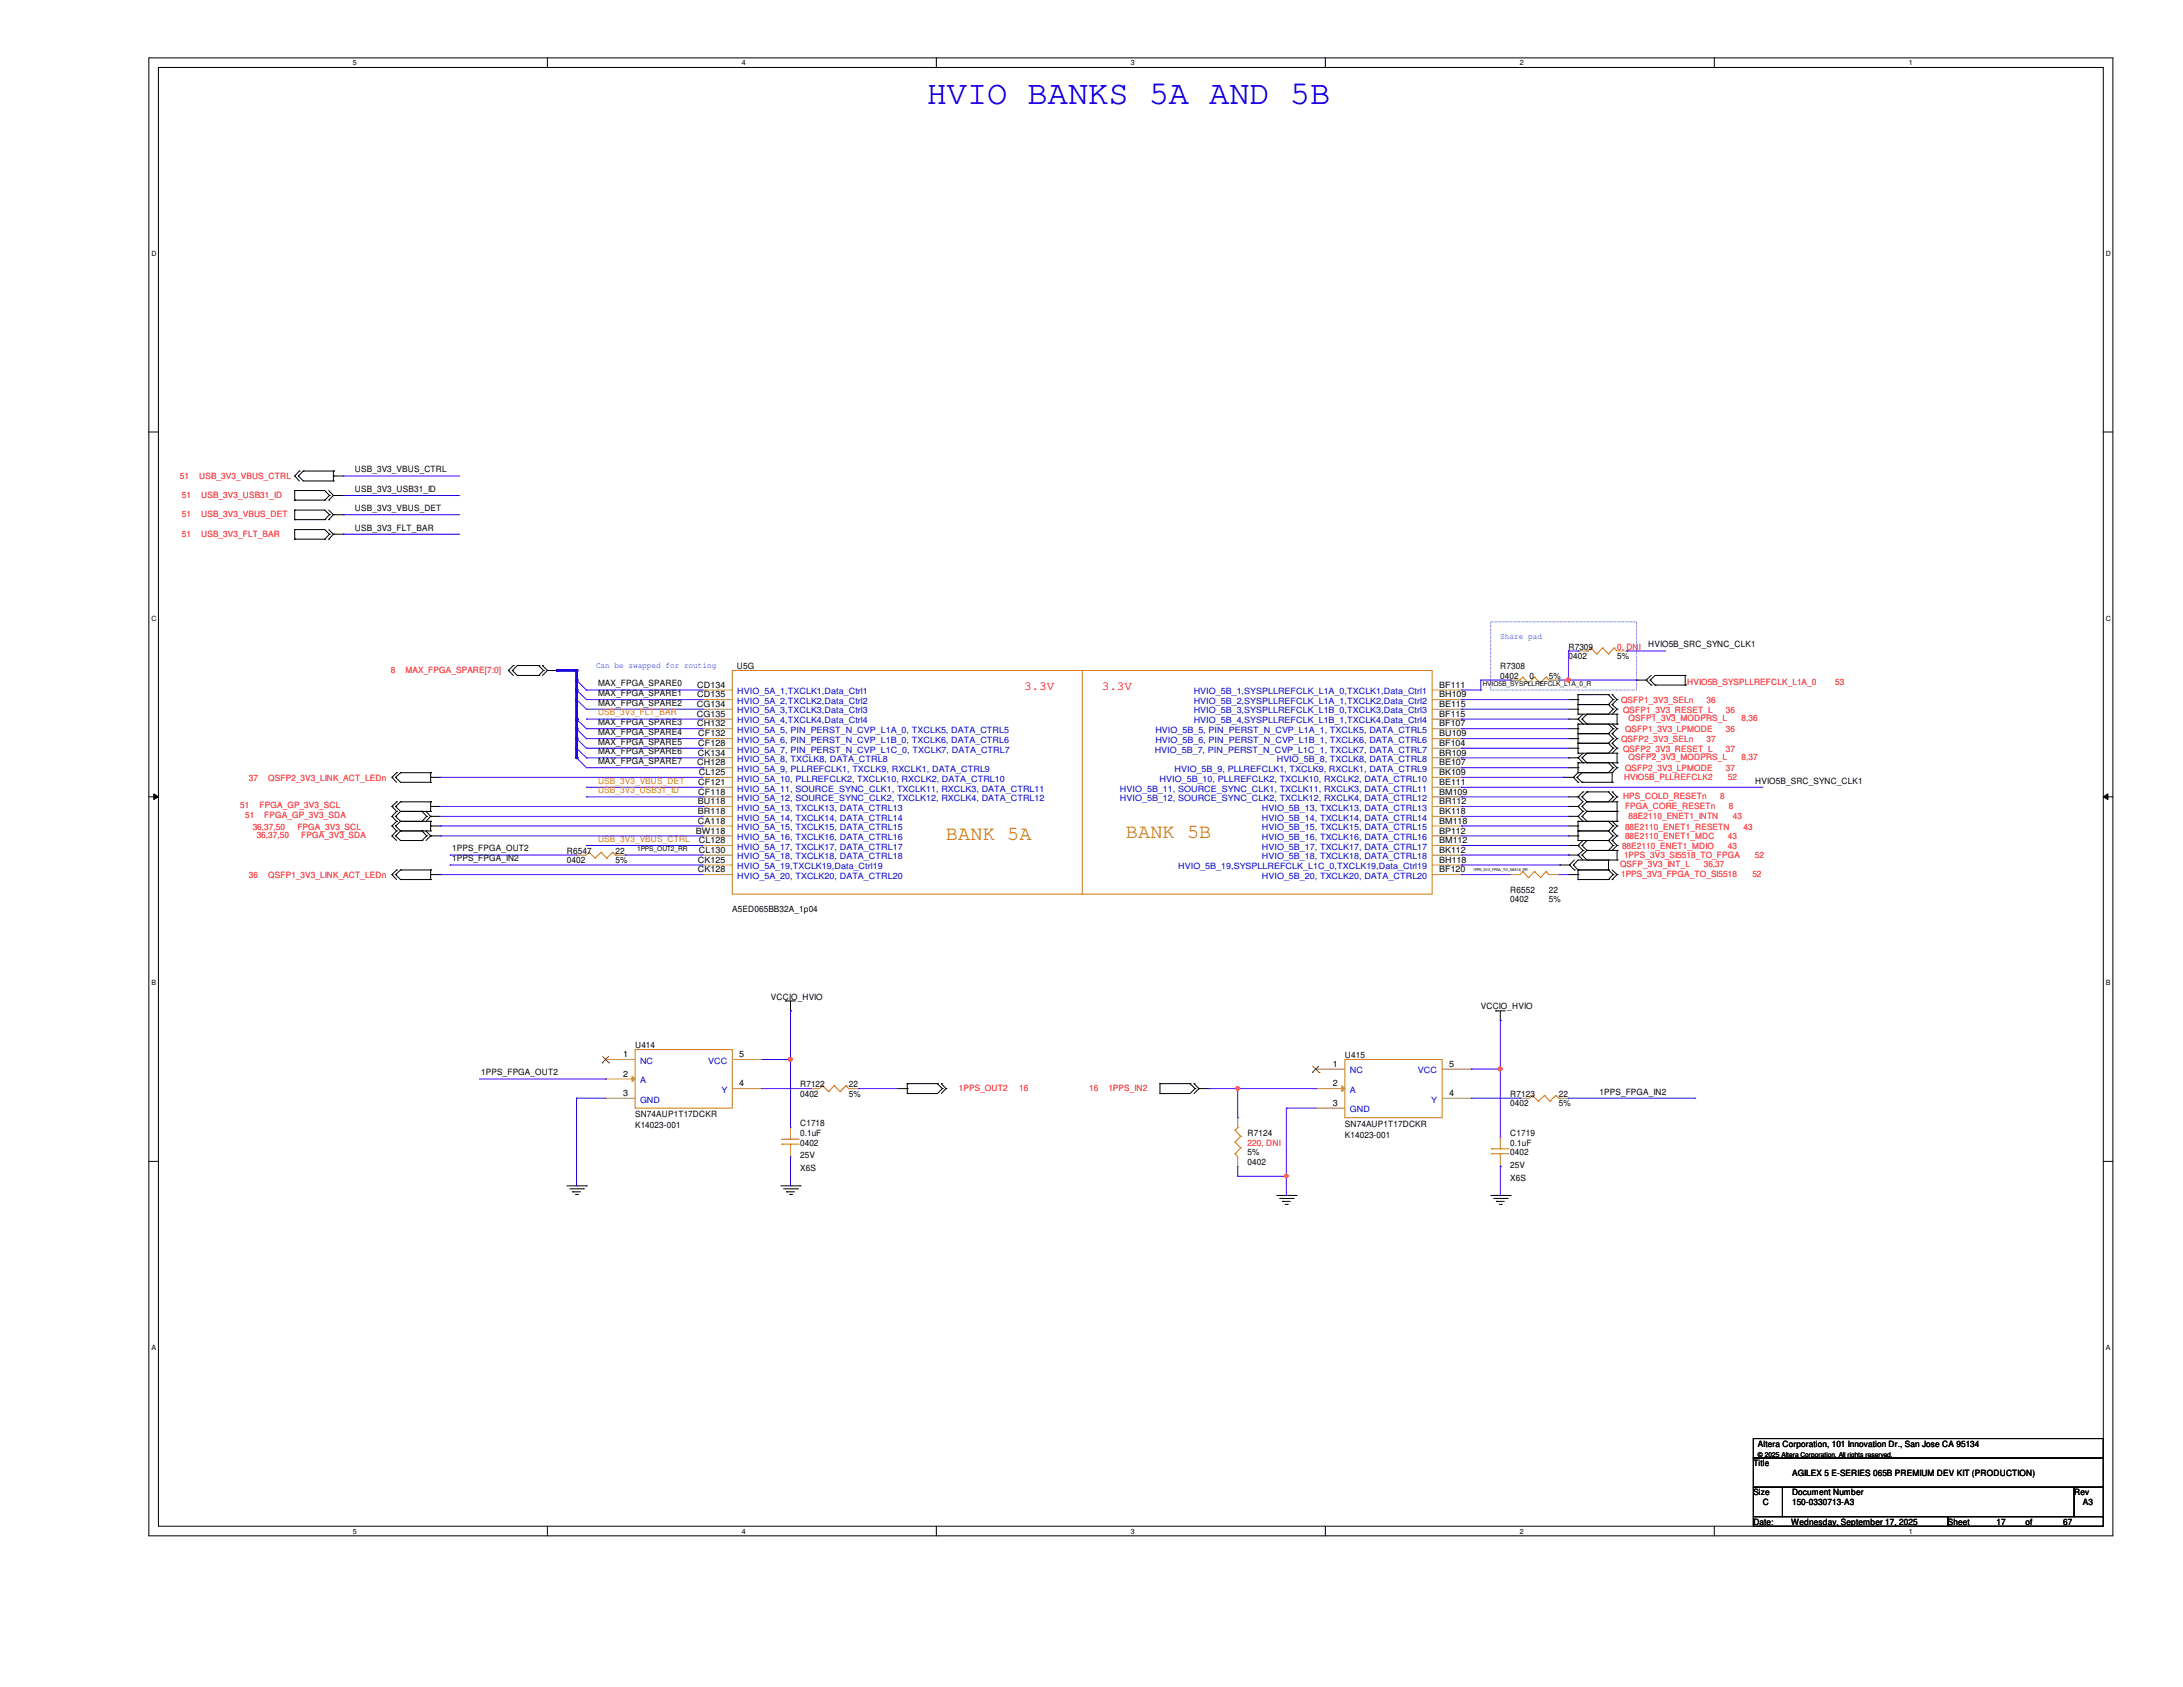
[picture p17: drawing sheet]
<svg xmlns="http://www.w3.org/2000/svg" width="279mm" height="216mm" viewBox="0 0 279 216" stroke-linecap="round" stroke-linejoin="round" font-family="sans-serif">
<defs><g id="words">
<text font-size="4.3" fill="#00f" x="118.6" y="13.3">HVIO BANKS 5A AND 5B</text>
<g font-size="2.6" fill="#cc7f05">
<text x="121.1" y="107.5">BANK 5A</text>
<text x="144.1" y="107.3">BANK 5B</text>
</g>
<g font-size="1.6" fill="#f00">
<text x="131.1" y="88.3">3.3V</text>
<text x="141" y="88.3">3.3V</text>
</g>
<g font-size="1.1" fill="#f00">
<text x="23" y="61.3">51</text>
<text x="23.3" y="63.7">51</text>
<text x="25.5" y="61.3">USB_3V3_VBUS_CTRL</text>
<text x="25.7" y="63.7">USB_3V3_USB31_ID</text>
<text x="23.3" y="66.2">51</text>
<text x="23.3" y="68.7">51</text>
<text x="25.7" y="68.7">USB_3V3_FLT_BAR</text>
<text x="25.7" y="66.2">USB_3V3_VBUS_DET</text>
<text x="207" y="83.1">0, DNI</text>
<text x="50" y="86.1">8</text>
<text x="51.9" y="86.1">MAX_FPGA_SPARE[7:0]</text>
<text x="207.5" y="90">QSFP1_3V3_SELn</text>
<text x="215.9" y="87.7">HVIO5B_SYSPLLREFCLK_L1A_0</text>
<text x="218.4" y="90">36</text>
<text x="234.9" y="87.7">53</text>
<text x="207.5" y="95">QSFP2_3V3_SELn</text>
<text x="207.7" y="91.2">QSFP1_3V3_RESET_L</text>
<text x="208" y="93.7">QSFP1_3V3_LPMODE</text>
<text x="208.4" y="92.3">QSFP1_3V3_MODPRS_L</text>
<text x="218.4" y="95">37</text>
<text x="220.9" y="93.7">36</text>
<text x="220.9" y="91.2">36</text>
<text x="222.9" y="92.3">8,36</text>
<text x="31.8" y="99.9">37</text>
<text x="34.3" y="99.9">QSFP2_3V3_LINK_ACT_LEDn</text>
<text x="207.7" y="96.2">QSFP2_3V3_RESET_L</text>
<text x="207.9" y="99.8">HVIO5B_PLLREFCLK2</text>
<text x="208" y="98.7">QSFP2_3V3_LPMODE</text>
<text x="208.4" y="97.3">QSFP2_3V3_MODPRS_L</text>
<text x="220.9" y="98.7">37</text>
<text x="220.9" y="96.2">37</text>
<text x="221.1" y="99.8">52</text>
<text x="222.9" y="97.3">8,37</text>
<text x="30.7" y="103.4">51</text>
<text x="31.4" y="104.6">51</text>
<text x="32.3" y="106.2">36,37,50</text>
<text x="32.9" y="107.3">36,37,50</text>
<text x="33.2" y="103.4">FPGA_GP_3V3_SCL</text>
<text x="33.8" y="104.6">FPGA_GP_3V3_SDA</text>
<text x="38.1" y="106.2">FPGA_3V3_SCL</text>
<text x="38.6" y="107.3">FPGA_3V3_SDA</text>
<text x="207.7" y="102.3">HPS_COLD_RESETn</text>
<text x="208" y="103.5">FPGA_CORE_RESETn</text>
<text x="208" y="106.2">88E2110_ENET1_RESETN</text>
<text x="208" y="107.4">88E2110_ENET1_MDC</text>
<text x="208.4" y="104.8">88E2110_ENET1_INTN</text>
<text x="220.2" y="102.3">8</text>
<text x="221.1" y="107.4">43</text>
<text x="221.3" y="103.5">8</text>
<text x="221.8" y="104.8">43</text>
<text x="223.1" y="106.2">43</text>
<text x="31.8" y="112.4">36</text>
<text x="34.3" y="112.4">QSFP1_3V3_LINK_ACT_LEDn</text>
<text x="207.3" y="111">QSFP_3V3_INT_L</text>
<text x="207.5" y="112.3">1PPS_3V3_FPGA_TO_SI5518</text>
<text x="207.6" y="108.6">88E2110_ENET1_MDIO</text>
<text x="207.9" y="109.8">1PPS_3V3_SI5518_TO_FPGA</text>
<text x="218.1" y="111">36,37</text>
<text x="221.1" y="108.6">43</text>
<text x="224.3" y="112.3">52</text>
<text x="224.6" y="109.8">52</text>
<text x="122.7" y="139.6">1PPS_OUT2</text>
<text x="130.4" y="139.6">16</text>
<text x="139.4" y="139.6">16</text>
<text x="141.9" y="139.6">1PPS_IN2</text>
<text x="159.7" y="146.6">220, DNI</text>
</g>
<g font-size="1.1">
<text x="45.4" y="65.4">USB_3V3_VBUS_DET</text>
<text x="45.4" y="62.9">USB_3V3_USB31_ID</text>
<text x="45.4" y="60.5">USB_3V3_VBUS_CTRL</text>
<text x="45.4" y="67.9">USB_3V3_FLT_BAR</text>
<text x="200.7" y="83.1">R7309</text>
<text x="210.9" y="82.8">HVIO5B_SRC_SYNC_CLK1</text>
<text x="76.5" y="87.8">MAX_FPGA_SPARE0</text>
<text x="76.5" y="89.1">MAX_FPGA_SPARE1</text>
<text x="89.2" y="88">CD134</text>
<text x="89.2" y="89.2">CD135</text>
<text x="94.3" y="85.6">U5G</text>
<text x="184.2" y="88">BF111</text>
<text x="184.2" y="89.2">BH109</text>
<text x="192" y="85.6">R7308</text>
<text x="192" y="86.9">0402</text>
<text x="195.7" y="86.9">0</text>
<text x="198.2" y="86.9">5%</text>
<text x="200.7" y="84.4">0402</text>
<text x="207" y="84.4">5%</text>
<text x="76.5" y="90.3">MAX_FPGA_SPARE2</text>
<text x="76.5" y="92.8">MAX_FPGA_SPARE3</text>
<text x="76.5" y="94.1">MAX_FPGA_SPARE4</text>
<text x="76.5" y="95.3">MAX_FPGA_SPARE5</text>
<text x="89.2" y="90.5">CG134</text>
<text x="89.2" y="91.7">CG135</text>
<text x="89.2" y="93">CH132</text>
<text x="89.4" y="94.2">CF132</text>
<text x="89.4" y="95.5">CF128</text>
<text x="184.2" y="90.5">BE115</text>
<text x="184.2" y="91.7">BF115</text>
<text x="184.2" y="93">BF107</text>
<text x="184.2" y="94.2">BU109</text>
<text x="184.2" y="95.5">BF104</text>
<text x="76.5" y="96.5">MAX_FPGA_SPARE6</text>
<text x="76.5" y="97.8">MAX_FPGA_SPARE7</text>
<text x="89.2" y="98">CH128</text>
<text x="89.3" y="96.7">CK134</text>
<text x="89.4" y="100.5">CF121</text>
<text x="89.4" y="101.7">CF118</text>
<text x="89.5" y="99.2">CL125</text>
<text x="184.2" y="96.7">BR109</text>
<text x="184.2" y="98">BE107</text>
<text x="184.2" y="99.2">BK109</text>
<text x="184.2" y="100.5">BE111</text>
<text x="184.2" y="101.7">BM109</text>
<text x="224.7" y="100.3">HVIO5B_SRC_SYNC_CLK1</text>
<text x="89.1" y="106.7">BW118</text>
<text x="89.3" y="102.9">BU118</text>
<text x="89.3" y="104.2">BR118</text>
<text x="89.3" y="105.4">CA118</text>
<text x="89.5" y="107.9">CL128</text>
<text x="184.2" y="102.9">BR112</text>
<text x="184.2" y="104.2">BK118</text>
<text x="184.2" y="105.4">BM118</text>
<text x="184.2" y="106.7">BP112</text>
<text x="184.2" y="107.9">BM112</text>
<text x="57.9" y="109">1PPS_FPGA_OUT2</text>
<text x="57.9" y="110.2">1PPS_FPGA_IN2</text>
<text x="72.6" y="109.3">R6547</text>
<text x="72.6" y="110.5">0402</text>
<text x="78.8" y="110.5">5%</text>
<text x="78.8" y="109.3">22</text>
<text x="89.3" y="110.4">CK125</text>
<text x="89.3" y="111.6">CK128</text>
<text x="89.5" y="109.1">CL130</text>
<text x="184.2" y="109.1">BK112</text>
<text x="184.2" y="110.4">BH118</text>
<text x="184.2" y="111.6">BF120</text>
<text x="93.7" y="116.7">A5ED065BB32A_1p04</text>
<text x="193.3" y="115.5">0402</text>
<text x="193.3" y="114.3">R6552</text>
<text x="198.2" y="114.3">22</text>
<text x="198.2" y="115.5">5%</text>
<text x="98.7" y="127.9">VCCIO_HVIO</text>
<text x="189.5" y="129.2">VCCIO_HVIO</text>
<text x="61.6" y="137.6">1PPS_FPGA_OUT2</text>
<text x="79.8" y="135.3">1</text>
<text x="79.8" y="137.8">2</text>
<text x="81.3" y="134.2">U414</text>
<text x="94.6" y="135.3">5</text>
<text x="170.6" y="136.5">1</text>
<text x="172.1" y="135.4">U415</text>
<text x="185.5" y="136.5">5</text>
<text x="79.8" y="140.2">3</text>
<text x="81.3" y="143">SN74AUP1T17DCKR</text>
<text x="94.6" y="139">4</text>
<text x="102.4" y="139.1">R7122</text>
<text x="102.4" y="140.4">0402</text>
<text x="108.6" y="140.4">5%</text>
<text x="108.6" y="139.1">22</text>
<text x="170.6" y="141.5">3</text>
<text x="170.6" y="139">2</text>
<text x="185.5" y="140.2">4</text>
<text x="193.3" y="141.6">0402</text>
<text x="193.3" y="140.4">R7123</text>
<text x="199.5" y="140.4">22</text>
<text x="199.5" y="141.6">5%</text>
<text x="204.7" y="140.1">1PPS_FPGA_IN2</text>
<text x="81.3" y="144.4">K14023-001</text>
<text x="102.4" y="144.1">C1718</text>
<text x="102.4" y="145.4">0.1uF</text>
<text x="102.4" y="146.6">0402</text>
<text x="102.4" y="148.2">25V</text>
<text x="102.4" y="149.8">X6S</text>
<text x="159.7" y="145.4">R7124</text>
<text x="159.7" y="147.8">5%</text>
<text x="159.7" y="149.1">0402</text>
<text x="172.1" y="144.2">SN74AUP1T17DCKR</text>
<text x="172.1" y="145.6">K14023-001</text>
<text x="193.3" y="145.4">C1719</text>
<text x="193.3" y="146.6">0.1uF</text>
<text x="193.3" y="147.8">0402</text>
<text x="193.3" y="149.5">25V</text>
<text x="193.3" y="151.1">X6S</text>
<text x="225" y="185.2">Altera Corporation, 101 Innovation Dr., San Jose CA 95134</text>
<text x="224.4" y="187.7">Title</text>
<text x="224.4" y="191.4">Size</text>
<text x="229.4" y="188.9">AGILEX 5 E-SERIES 065B PREMIUM DEV KIT (PRODUCTION)</text>
<text x="229.4" y="191.4">Document Number</text>
<text x="265.5" y="191.4">Rev</text>
<text x="224.4" y="195.2">Date:</text>
<text x="225.6" y="192.7">C</text>
<text x="229.2" y="195.2">Wednesday, September 17, 2025</text>
<text x="229.4" y="192.7">150-0330713-A3</text>
<text x="249.3" y="195.2">Sheet</text>
<text x="255.5" y="195.2">17</text>
<text x="259.2" y="195.2">of</text>
<text x="264.1" y="195.2">67</text>
<text x="266.6" y="192.7">A3</text>
</g>
<g font-size="1.1" fill="#007fff">
<text x="192" y="81.7">Share pad</text>
<text x="76.3" y="85.5">Can be swapped for routing</text>
</g>
<g font-size="1.1" fill="#00c">
<text x="94.4" y="88.9">HVIO_5A_1,TXCLK1,Data_Ctrl1</text>
<text x="152.8" y="88.9">HVIO_5B_1,SYSPLLREFCLK_L1A_0,TXCLK1,Data_Ctrl1</text>
<text x="94.4" y="90.1">HVIO_5A_2,TXCLK2,Data_Ctrl2</text>
<text x="94.4" y="91.3">HVIO_5A_3,TXCLK3,Data_Ctrl3</text>
<text x="94.4" y="92.6">HVIO_5A_4,TXCLK4,Data_Ctrl4</text>
<text x="94.4" y="93.8">HVIO_5A_5, PIN_PERST_N_CVP_L1A_0, TXCLK5, DATA_CTRL5</text>
<text x="94.4" y="95.1">HVIO_5A_6, PIN_PERST_N_CVP_L1B_0, TXCLK6, DATA_CTRL6</text>
<text x="147.9" y="93.8">HVIO_5B_5, PIN_PERST_N_CVP_L1A_1, TXCLK5, DATA_CTRL5</text>
<text x="147.9" y="95.1">HVIO_5B_6, PIN_PERST_N_CVP_L1B_1, TXCLK6, DATA_CTRL6</text>
<text x="152.8" y="90.1">HVIO_5B_2,SYSPLLREFCLK_L1A_1,TXCLK2,Data_Ctrl2</text>
<text x="152.8" y="91.3">HVIO_5B_3,SYSPLLREFCLK_L1B_0,TXCLK3,Data_Ctrl3</text>
<text x="152.8" y="92.6">HVIO_5B_4,SYSPLLREFCLK_L1B_1,TXCLK4,Data_Ctrl4</text>
<text x="94.4" y="96.3">HVIO_5A_7, PIN_PERST_N_CVP_L1C_0, TXCLK7, DATA_CTRL7</text>
<text x="94.4" y="97.5">HVIO_5A_8, TXCLK8, DATA_CTRL8</text>
<text x="94.4" y="98.8">HVIO_5A_9, PLLREFCLK1, TXCLK9, RXCLK1, DATA_CTRL9</text>
<text x="94.4" y="100">HVIO_5A_10, PLLREFCLK2, TXCLK10, RXCLK2, DATA_CTRL10</text>
<text x="94.4" y="101.3">HVIO_5A_11, SOURCE_SYNC_CLK1, TXCLK11, RXCLK3, DATA_CTRL11</text>
<text x="143.3" y="101.3">HVIO_5B_11, SOURCE_SYNC_CLK1, TXCLK11, RXCLK3, DATA_CTRL11</text>
<text x="147.8" y="96.3">HVIO_5B_7, PIN_PERST_N_CVP_L1C_1, TXCLK7, DATA_CTRL7</text>
<text x="148.4" y="100">HVIO_5B_10, PLLREFCLK2, TXCLK10, RXCLK2, DATA_CTRL10</text>
<text x="150.3" y="98.8">HVIO_5B_9, PLLREFCLK1, TXCLK9, RXCLK1, DATA_CTRL9</text>
<text x="163.4" y="97.5">HVIO_5B_8, TXCLK8, DATA_CTRL8</text>
<text x="94.4" y="102.5">HVIO_5A_12, SOURCE_SYNC_CLK2, TXCLK12, RXCLK4, DATA_CTRL12</text>
<text x="94.4" y="103.8">HVIO_5A_13, TXCLK13, DATA_CTRL13</text>
<text x="94.4" y="105">HVIO_5A_14, TXCLK14, DATA_CTRL14</text>
<text x="94.4" y="106.3">HVIO_5A_15, TXCLK15, DATA_CTRL15</text>
<text x="94.4" y="107.5">HVIO_5A_16, TXCLK16, DATA_CTRL16</text>
<text x="143.3" y="102.5">HVIO_5B_12, SOURCE_SYNC_CLK2, TXCLK12, RXCLK4, DATA_CTRL12</text>
<text x="161.5" y="103.8">HVIO_5B_13, TXCLK13, DATA_CTRL13</text>
<text x="161.5" y="105">HVIO_5B_14, TXCLK14, DATA_CTRL14</text>
<text x="161.5" y="106.3">HVIO_5B_15, TXCLK15, DATA_CTRL15</text>
<text x="161.5" y="107.5">HVIO_5B_16, TXCLK16, DATA_CTRL16</text>
<text x="94.4" y="108.8">HVIO_5A_17, TXCLK17, DATA_CTRL17</text>
<text x="94.4" y="110">HVIO_5A_18, TXCLK18, DATA_CTRL18</text>
<text x="94.4" y="111.3">HVIO_5A_19,TXCLK19,Data_Ctrl19</text>
<text x="94.4" y="112.5">HVIO_5A_20, TXCLK20, DATA_CTRL20</text>
<text x="150.8" y="111.3">HVIO_5B_19,SYSPLLREFCLK_L1C_0,TXCLK19,Data_Ctrl19</text>
<text x="161.5" y="108.8">HVIO_5B_17, TXCLK17, DATA_CTRL17</text>
<text x="161.5" y="110">HVIO_5B_18, TXCLK18, DATA_CTRL18</text>
<text x="161.5" y="112.5">HVIO_5B_20, TXCLK20, DATA_CTRL20</text>
<text x="81.9" y="136.1">NC</text>
<text x="90.6" y="136.1">VCC</text>
<text x="172.8" y="137.4">NC</text>
<text x="181.5" y="137.4">VCC</text>
<text x="81.9" y="141.1">GND</text>
<text x="81.9" y="138.6">A</text>
<text x="92.3" y="139.9">Y</text>
<text x="172.8" y="142.4">GND</text>
<text x="172.8" y="139.9">A</text>
<text x="183.2" y="141.1">Y</text>
</g>
<g font-size="1.1" fill="#ff7f00">
<text x="76.5" y="91.6">USB_3V3_FLT_BAR</text>
<text x="76.5" y="100.3">USB_3V3_VBUS_DET</text>
<text x="76.5" y="101.5">USB_3V3_USB31_ID</text>
<text x="76.5" y="107.7">USB_3V3_VBUS_CTRL</text>
</g>
<g font-size=".9">
<text x="45.2" y="8.3">5</text>
<text x="95" y="8.3">4</text>
<text x="144.7" y="8.3">3</text>
<text x="194.5" y="8.3">2</text>
<text x="244.3" y="8.3">1</text>
<text x="19.4" y="32.8">D</text>
<text x="269.5" y="32.8">D</text>
<text x="19.4" y="79.4">C</text>
<text x="269.5" y="79.4">C</text>
<text x="19.4" y="126.1">B</text>
<text x="269.5" y="126.1">B</text>
<text x="19.4" y="172.8">A</text>
<text x="269.5" y="172.8">A</text>
<text x="45.2" y="196.3">5</text>
<text x="95" y="196.3">4</text>
<text x="144.7" y="196.3">3</text>
<text x="194.5" y="196.3">2</text>
<text x="244.3" y="196.3">1</text>
</g>
<g font-size=".8">
<text x="189.8" y="87.8">HVIO5B_SYSPLLREFCLK_L1A_0_R</text>
<text x="81.5" y="109">1PPS_OUT2_RR</text>
<text x="225" y="186.4">© 2025 Altera Corporation. All rights reserved.</text>
</g>
<text font-size=".5" x="188.6" y="111.5">1PPS_3V3_FPGA_TO_SI5518_RR</text>
</g></defs>
<path d="M19.1 7.4h251.3v189.2h-251.3zM20.3 8.6h248.9v186.7h-248.9z" fill="none" stroke="#000" stroke-width=".13"/>
<g fill="#fff">
<path d="M45.2 7.5h.5v1.1h-.5z"/>
<path d="M45.2 195.5h.5v1h-.5z"/>
</g>
<path d="M70.1 7.4v1.2M70.1 195.3v1.3" fill="none" stroke="#000" stroke-width=".13"/>
<g fill="#fff">
<path d="M95 7.5h.5v1.1h-.5z"/>
<path d="M95 195.5h.5v1h-.5z"/>
</g>
<path d="M119.8 7.4v1.2M119.8 195.3v1.3" fill="none" stroke="#000" stroke-width=".13"/>
<g fill="#fff">
<path d="M144.7 7.5h.5v1.1h-.5z"/>
<path d="M144.7 195.5h.5v1h-.5z"/>
</g>
<path d="M169.6 7.4v1.2M169.6 195.3v1.3" fill="none" stroke="#000" stroke-width=".13"/>
<g fill="#fff">
<path d="M194.5 7.5h.5v1.1h-.5z"/>
<path d="M194.5 195.5h.5v1h-.5z"/>
</g>
<path d="M219.4 7.4v1.2M219.4 195.3v1.3" fill="none" stroke="#000" stroke-width=".13"/>
<g fill="#fff">
<path d="M244.3 7.5h.5v1.1h-.5z"/>
<path d="M244.3 195.5h.5v1h-.5z"/>
<path d="M19.4 32h.6v1h-.6z"/>
<path d="M269.5 32h.7v1h-.7z"/>
<path d="M19.4 78.6h.6v1h-.6z"/>
<path d="M269.5 78.6h.7v1h-.7z"/>
</g>
<path d="M19.1 55.3h1.2M269.2 55.3h1.2" fill="none" stroke="#000" stroke-width=".13"/>
<g fill="#fff">
<path d="M19.4 125.3h.6v1h-.6z"/>
<path d="M269.5 125.3h.6v1h-.6z"/>
</g>
<path d="M19.1 102h1.2M19.7 101.6l.6 .4-.6 .3zM269.2 102l.6-.4v.7zM269.2 102h1.2" fill="none" stroke="#000" stroke-width=".13"/>
<path d="M19.7 101.6l.6 .4-.6 .3zM269.2 102l.6-.4v.7z" fill="#000"/>
<g fill="#fff">
<path d="M19.4 172h.5v1h-.5z"/>
<path d="M269.5 172h.6v1h-.6z"/>
</g>
<g fill="none" stroke="#000" stroke-width=".13">
<path d="M37.7 60.9h.1M37.7 64h.1M37.7 62.8h.1M37.7 69h.1M37.7 67.8h.1M37.7 66.5h.1M37.7 65.3h.1M37.7 60.9l.6 .7M37.7 64h3.9M37.7 62.8h3.9l.6 .6M37.7 62.8v1.2M37.7 65.3v1.2"/>
<path d="M37.7 67.8v1.2M37.7 69h3.9M37.7 67.8h3.9l.6 .6M37.7 66.5h3.9M37.7 65.3h3.9l.6 .6M38.2 60.9h.1M38.2 60.9l.6 .7h3.9M38.3 60.3h.1M38.3 60.3l-.6 .6M38.8 60.3h.1M38.8 60.3h3.9M38.8 60.3l-.6 .6"/>
<path d="M41.6 64h.1M41.6 69h.1M41.6 66.5h.1M42.1 64h.1M42.1 69h.1M42.1 66.5h.1M42.1 62.8l.6 .6M42.1 67.8l.6 .6M42.1 65.3l.6 .6M42.2 63.4h.1M42.2 68.4h.1M42.2 65.9h.1"/>
<path d="M42.2 63.4l-.6 .6M42.2 68.4l-.6 .6M42.2 65.9l-.6 .6M42.7 60.3h.1M42.7 61.6h.1M42.7 60.9h.1M42.7 63.4h.1M42.7 68.4h.1M42.7 65.9h.1M42.7 60.3v1.3M42.7 60.9h1.2M42.7 63.4l-.6 .6"/>
<path d="M42.7 63.4h1.2M42.7 68.4l-.6 .6M42.7 68.4h1.2M42.7 65.9l-.6 .6M42.7 65.9h1.2M43.9 63.4h.1M43.9 68.4h.1M43.9 65.9h.1M50.2 99.5h.1M50.2 99.5l.6 .6M50.6 99.5h.1M50.6 99.5l.7 .6h3.8"/>
<path d="M50.8 98.9h.1M50.8 98.9l-.6 .6M51.3 98.9h.1M51.3 98.9h3.8M51.3 98.9l-.7 .6M55.1 98.9h.1M55.1 99.5h.1M55.1 98.9v1.2M55.1 99.5h1.3M65.1 85.8h.1M65.1 85.8l.6 .6M65.6 85.8h.1"/>
<path d="M65.6 85.8l.6 .6h2.8M65.7 85.2h.1M65.7 85.2l-.6 .6M66.2 85.2h.1M66.2 85.2h2.8M66.2 85.2l-.6 .6M69 85.2h.1M69 86.4h.1M69 85.2l.6 .6M69.4 85.2h.1M69.4 85.2l.7 .6M69.6 85.8h.1"/>
<path d="M69.6 85.8l-.6 .6M70.1 85.8h.1M70.1 85.8l-.7 .6M70.1 85.8h1.2M200.1 99.5h.1M200.1 99.5h1.3M200.7 92h.1M200.7 97h.1M200.7 89.5h1.3M200.7 90.8h1.3M200.7 92h1.3M200.7 93.3h1.3"/>
<path d="M200.7 94.5h1.3M200.7 95.8h1.3M200.7 97h1.3M200.7 98.3h1.3M201.4 99.5h.1M201.4 99.5l.6 .6M201.8 99.5h.1M201.8 99.5l.7 .6M202 88.9h.1M202 90.2h.1M202 89.5h.1M202 91.4h.1"/>
<path d="M202 90.8h.1M202 92h.1M202 92.7h.1M202 93.9h.1M202 93.3h.1M202 95.1h.1M202 94.5h.1M202 96.4h.1M202 95.8h.1M202 97h.1M202 97.6h.1M202 98.9h.1"/>
<path d="M202 98.3h.1M202 88.9h3.9M202 90.2h3.9M202 88.9v2.5M202 92.7v3.7M202 97.6v1.3M202 91.4h5M202 92.7h5M202 92l.6 .7M202 93.9h3.9M202 95.1h3.9M202 96.4h5"/>
<path d="M202 97.6h5M202 97l.6 .6M202 98.9h4.3M202 98.9l-.6 .6M202.5 92h.1M202.5 97h.1M202.5 92l.6 .7M202.5 97l.6 .6M202.5 98.9l-.7 .6M202.6 92.7h.1M202.6 97.6h.1M202.6 91.4l-.6 .6"/>
<path d="M202.6 96.4l-.6 .6M203.1 92.7h.1M203.1 97.6h.1M203.1 91.4l-.6 .6M203.1 96.4l-.6 .6M205.9 88.9h.1M205.9 90.2h.1M205.9 92.7h.1M205.9 93.9h.1M205.9 95.1h.1M205.9 97.6h.1M205.9 88.9l.6 .6"/>
<path d="M205.9 90.2l.6 .6M205.9 92.7l.6 .6M205.9 93.9l.6 .6M205.9 95.1l.6 .7M205.9 97.6l.6 .7M206.3 88.9h.1M206.3 90.2h.1M206.3 92.7h.1M206.3 93.9h.1M206.3 95.1h.1M206.3 97.6h.1M206.3 98.9h.1"/>
<path d="M206.3 88.9l.7 .6M206.3 90.2l.7 .6M206.3 92.7l.7 .6M206.3 93.9l.7 .6M206.3 95.1l.7 .7M206.3 97.6l.7 .7M206.3 98.9v1.2M206.5 89.5h.1M206.5 90.8h.1M206.5 93.3h.1M206.5 94.5h.1M206.5 95.8h.1"/>
<path d="M206.5 98.3h.1M206.5 89.5l-.6 .7M206.5 90.8l-.6 .6M206.5 93.3l-.6 .6M206.5 94.5l-.6 .6M206.5 95.8l-.6 .6M206.5 98.3l-.6 .6M207 89.5h.1M207 90.8h.1M207 92.7h.1M207 91.4h.1M207 93.3h.1"/>
<path d="M207 94.5h.1M207 95.8h.1M207 97.6h.1M207 96.4h.1M207 98.3h.1M207 89.5l-.7 .7M207 90.8l-.7 .6M207 91.4v1.3M207 96.4v1.2M207 93.3l-.7 .6M207 94.5l-.7 .6M207 95.8l-.7 .6"/>
<path d="M207 98.3l-.7 .6M209.5 87h.1M209.5 87h1.2M210.7 87h.1M210.7 87l.6 .7M211.2 87h.1M211.2 87l.6 .7M211.3 87.7h.1M211.3 86.4l-.6 .6M211.8 87.7h.1M211.8 87.7h3.9M215.7 87.7h.1"/>
<path d="M215.7 86.4h.1M215.7 86.4h-3.9l-.6 .6M215.7 86.4v1.3M50.2 107h.1M50.2 105.7h.1M50.2 111.9h.1M50.2 104.5h.1M50.2 103.2h.1M50.2 107l.6 .6M50.2 105.7l.6 .6M50.2 111.9l.6 .7M50.2 104.5l.6 .6"/>
<path d="M50.2 103.2l.6 .6M50.6 107h.1M50.6 105.7h.1M50.6 111.9h.1M50.6 104.5h.1M50.6 103.2h.1M50.6 107l.7 .6h2.7M50.6 111.9l.7 .7h3.8M50.6 105.7l.7 .6M50.6 104.5l.7 .6M50.6 103.2l.7 .6M50.8 106.3h.1"/>
<path d="M50.8 105.1h.1M50.8 111.3h.1M50.8 103.8h.1M50.8 102.6h.1M50.8 111.3l-.6 .6M50.8 106.3l-.6 .7M50.8 105.1l-.6 .6M50.8 103.8l-.6 .7M50.8 102.6l-.6 .6M51.3 106.3h.1M51.3 105.1h.1M51.3 111.3h.1"/>
<path d="M51.3 103.8h.1M51.3 102.6h.1M51.3 111.3h3.8M51.3 102.6h3.8M51.3 103.8h3.8M51.3 105.1h3.8M51.3 106.3h3.8M51.3 106.3l-.7 .7M51.3 105.1l-.7 .6M51.3 111.3l-.7 .6M51.3 103.8l-.7 .7M51.3 102.6l-.7 .6"/>
<path d="M54 106.3h.1M54 107.6h.1M54 103.8h.1M54 105.1h.1M54 106.3l.6 .7M54 103.8l.6 .7M54.5 106.3h.1M54.5 103.8h.1M54.5 106.3l.6 .7M54.5 103.8l.6 .7M54.6 107h.1M54.6 104.5h.1"/>
<path d="M54.6 107l-.6 .6M54.6 104.5l-.6 .6M55.1 107h.1M55.1 105.1h.1M55.1 106.3h.1M55.1 105.7h.1M55.1 100.1h.1M55.1 111.3h.1M55.1 112.6h.1M55.1 111.9h.1M55.1 104.5h.1M55.1 102.6h.1"/>
<path d="M55.1 103.8h.1M55.1 103.2h.1M55.1 103.2h1.3M55.1 104.5h1.3M55.1 105.7h1.3M55.1 107h1.3M55.1 111.9h1.3M55.1 107l-.6 .6M55.1 102.6v1.2M55.1 105.1v1.2M55.1 111.3v1.3M55.1 104.5l-.6 .6"/>
<path d="M199.6 110.7h.1M199.6 110.7h1.3M200.7 103.2h.1M200.7 104.5h.1M200.7 109.4h.1M200.7 102h1.3M200.7 103.2h1.3M200.7 104.5h1.3M200.7 105.7h1.3M200.7 107h1.3M200.7 108.2h1.3M200.7 111.9h1.3"/>
<path d="M200.7 109.4h1.3M200.9 110.7h.1M200.9 110.7l.6 .6M201.4 110.7h.1M201.4 110.7l.6 .6M201.5 111.3h.1M201.5 110.1l-.6 .6M202 111.3h.1M202 102h.1M202 103.2h.1M202 104.5h.1M202 105.1h.1"/>
<path d="M202 106.3h.1M202 105.7h.1M202 107.6h.1M202 107h.1M202 108.2h.1M202 112.6h.1M202 111.9h.1M202 109.4h.1M202 100.1h.1M202 105.1v2.5M202 111.3v1.3M202 111.3h3.9"/>
<path d="M202 102l.6 .6-.6 .6M202 103.2l.6 .6M202 105.1h5M202 104.5l.6 .6M202 106.3h3.9M202 107.6h3.9M202 108.2l.6 .6M202 112.6h3.9M202 109.4l.6 .7M202.5 102h.1M202.5 103.2h.1M202.5 104.5h.1"/>
<path d="M202.5 108.2h.1M202.5 109.4h.1M202.5 100.1h.1M202.5 102l.6 .6M202.5 103.2l.6 .6M202.5 104.5l.6 .6M202.5 108.2l.6 .6M202.5 109.4l.6 .7M202.5 100.1h3.8M202.6 101.3h.1M202.6 103.8h.1M202.6 105.1h.1"/>
<path d="M202.6 107.6h.1M202.6 108.8h.1M202.6 101.3l-.6 .7M202.6 103.8l-.6 .7M202.6 107.6l-.6 .6M202.6 108.8l-.6 .6M203.1 101.3h.1M203.1 102.6h.1M203.1 103.8h.1M203.1 105.1h.1M203.1 107.6h.1M203.1 108.8h.1"/>
<path d="M203.1 101.3h2.8M203.1 102.6h3.9M203.1 101.3l-.6 .7M203.1 103.8h3.9M203.1 102.6l-.6 .6M203.1 103.8l-.6 .7M203.1 108.8h3.9M203.1 107.6l-.6 .6M203.1 108.8l-.6 .6M205.9 111.3h.1M205.9 110.1h.1M205.9 101.3h.1"/>
<path d="M205.9 105.1h.1M205.9 106.3h.1M205.9 107.6h.1M205.9 112.6h.1M205.9 110.1v1.2M205.9 101.3l.6 .7M205.9 105.1l.6 .6M205.9 106.3l.6 .7M205.9 107.6l.6 .6M205.9 111.3l.6 .6M206.3 101.3h.1M206.3 105.1h.1"/>
<path d="M206.3 106.3h.1M206.3 107.6h.1M206.3 112.6h.1M206.3 100.1h.1M206.3 101.3l.7 .7M206.3 106.3l.7 .7M206.3 107.6l.7 .6M206.3 105.1l.7 .6M206.3 111.3l.7 .6M206.5 102h.1M206.5 105.7h.1M206.5 107h.1"/>
<path d="M206.5 108.2h.1M206.5 111.9h.1M206.5 102l-.6 .6M206.5 105.7l-.6 .6M206.5 107l-.6 .6M206.5 108.2l-.6 .6M206.5 111.9l-.6 .7M207 102h.1M207 103.8h.1M207 102.6h.1M207 105.1h.1M207 105.7h.1"/>
<path d="M207 107h.1M207 108.2h.1M207 111.9h.1M207 108.8h.1M207 110.1h.1M207 102.6v2.5M207 108.8v1.3M207 110.1h-5l-.6 .6M207 102l-.7 .6M207 105.7l-.7 .6M207 107l-.7 .6M207 108.2l-.7 .6"/>
<path d="M207 111.9l-.7 .7M100.5 128.1h.1M100.5 128.1h1.3M101.2 129.4h.1M101.2 128.1v1.3M114.9 139.3h1.2M116.1 138.7h.1M116.1 140h.1M116.1 139.3h.1M116.1 138.7h3.9M116.1 138.7v1.3M120 138.7h.1"/>
<path d="M120 138.7l.6 .6M120.5 138.7h.1M120.5 138.7l.6 .6M120.6 139.3h.1M120.6 139.3l-.6 .7h-3.9M121.1 139.3h.1M121.1 139.3l-.6 .7M148.5 138.7h.1M148.5 140h.1M148.5 138.7h3.8M148.5 138.7v1.3M152.3 138.7h.1"/>
<path d="M152.3 138.7l.7 .6M152.8 138.7h.1M152.8 138.7l.7 .6M153 139.3h.1M153 139.3l-.7 .7h-3.8M153.5 139.3h.1M153.5 139.3h1.2M153.5 139.3l-.7 .7M154.7 139.3h.1M191.4 129.4h.1M191.4 129.4h1.3M192 130.6h.1"/>
<path d="M192 129.4v1.2M19.1 148.6h1.2M72.6 151.8h2.5M72.9 152.1h1.8M73.3 152.5h.1M73.3 152.5h1M73.7 152.9h.2M73.9 152.9h.1M74.7 152.1h.1M75.1 151.8h.1M99.9 151.8h2.5M100.3 152.1h1.8"/>
<path d="M100.7 152.5h.1M100.7 152.5h1M101 152.9h.3M101.3 152.9h.1M102.1 152.1h.1M102.4 151.8h.1M163.4 153h2.5M163.8 153.4h1.7M164.2 153.8h.1M164.2 153.8h.9M164.5 154.1h.3M164.8 154.1h.1"/>
<path d="M165.5 153.4h.1M165.9 153h.1M190.8 153h2.5M191.2 153.4h1.7M191.5 153.8h.1M191.5 153.8h1M191.9 154.1h.3M192.2 154.1h.1M192.9 153.4h.1M193.3 153h.1M269.2 148.6h1.2M224.4 184.1h44.8v2.5h-44.8z"/>
<path d="M224.4 186.6h44.8v3.7h-44.8zM224.4 190.3h3.7v3.8h-3.7zM224.4 194.1h24.9v1.2h-24.9zM228.1 190.3h37.4v3.8h-37.4zM249.3 194.1h19.9v1.2h-19.9zM265.5 190.3h3.7v3.8h-3.7z"/>
</g>
<path d="M190.8 79.6h18.7v8.7h-18.7z" fill="none" stroke="#007fff" stroke-width=".13"/>
<g fill="none" stroke="#4100ff" stroke-width=".13">
<path d="M73.8 87h.1M73.8 88.3h.1M73.8 89.5h.1M73.8 92h.1M73.8 93.3h.1M73.8 94.5h.1M73.8 95.8h.1M73.8 97h.1M73.8 87l1.3 1.3M73.8 88.3l1.3 1.2M73.8 89.5l1.3 1.3M73.8 92l1.3 1.3"/>
<path d="M73.8 93.3l1.3 1.2M73.8 94.5l1.3 1.3M73.8 95.8l1.3 1.2M73.8 97l1.3 1.3"/>
</g>
<g fill="none" stroke="#cc7f05" stroke-width=".13">
<path d="M203.2 83.3h.1M203.6 82.9h.1M203.6 82.9l.7 .8M203.6 82.9l-.4 .4M204.3 83.7h.1M205.1 82.9h.1M205.1 82.9l.8 .8M205.1 82.9l-.8 .8M205.9 83.7h.1M206.6 82.9h.1M206.6 82.9l.4 .4M206.6 82.9l-.7 .8"/>
<path d="M105.3 138.9h.1M105.3 138.9l-.4 .4M105.3 138.9l.7 .8M106 139.7h.1M106.8 138.9h.1M106.8 138.9l-.8 .8M106.8 138.9l.7 .8M107.5 139.7h.1M108.3 138.9h.1M108.3 138.9l-.8 .8M108.3 138.9l.3 .4M108.6 139.3h.1"/>
<path d="M172.1 135.6h12.5v7.4h-12.5z"/>
</g>
<g fill="none" stroke="#aa8843" stroke-width=".13">
<path d="M202 83.3h.1M202 83.3h1.2M207 83.3h1.2M208.2 83.3h.1M103.7 139.3h.1M103.7 139.3h1.2M108.6 139.3h1.3M109.9 139.3h.1M168.4 136.8h.1M168.4 136.8h3.7M184.6 136.8h3.7M188.3 136.8h.1"/>
<path d="M168.4 141.8h.1M168.4 141.8h3.7M184.6 140.5h3.7M188.3 140.5h.1"/>
</g>
<path d="M168 137.2h.1M168 136.4l.8 .8M168.8 136.4l-.8 .8M168.8 137.2h.1" fill="none" stroke="#7f3f00" stroke-width=".13"/>
<path d="M171.7 138.9l.4 .4-.4 .4z" fill="#aa8843"/>
<g fill="none" stroke="#aa8843" stroke-width=".13">
<path d="M193.3 111.9h.1M193.3 111.9h1.2M198.2 111.9h1.3M199.5 111.9h.1M77.5 135.6h.1M77.5 135.6h3.8M93.7 139.3h3.8M93.7 135.6h3.8M97.5 135.6h.1M97.5 139.3h.1M168.4 139.3h.1M168.4 139.3h3.7"/>
<path d="M171.7 138.9l.4 .4-.4 .4zM77.5 140.5h.1M77.5 140.5h3.8M194.5 140.5h.1M194.5 140.5h1.2M199.5 140.5h1.2M200.7 140.5h.1"/>
</g>
<g fill="none" stroke="#cc7f05" stroke-width=".13">
<path d="M194.9 111.5h.1M194.9 111.5l-.4 .4M194.9 111.5l.7 .8M195.6 112.3h.1M196.4 111.5h.1M196.4 111.5l-.8 .8M196.4 111.5l.7 .8M197.1 112.3h.1M197.9 111.5h.1M197.9 111.5l-.8 .8M197.9 111.5l.3 .4M198.2 111.9h.1"/>
<path d="M81.3 134.3h12.4v7.5h-12.4zM196.1 140.2h.1M196.1 140.2l-.4 .3M196.1 140.2l.8 .7M196.9 140.9h.1M197.7 140.2h.1M197.7 140.2l-.8 .7M197.7 140.2l.7 .7M198.4 140.9h.1M199.1 140.2h.1M199.1 140.2l-.7 .7M199.1 140.2l.4 .3"/>
<path d="M199.5 140.5h.1"/>
</g>
<path d="M77.1 136h.1M77.1 135.2l.8 .8M77.9 135.2l-.8 .8M77.9 136h.1" fill="none" stroke="#7f3f00" stroke-width=".13"/>
<path d="M80.9 137.7l.4 .4-.4 .4z" fill="#aa8843"/>
<g fill="none" stroke="#aa8843" stroke-width=".13">
<path d="M90 88.3h.1M90 89.5h.1M90 90.8h.1M90 92h.1M90 93.3h.1M90 94.5h.1M90 95.8h.1M90 97h.1M90 98.3h.1M90 99.5h.1M90 88.3h3.7M90 89.5h3.7"/>
<path d="M90 90.8h3.7M90 92h3.7M90 93.3h3.7M90 94.5h3.7M90 95.8h3.7M90 97h3.7M90 98.3h3.7M90 99.5h3.7M183.3 88.3h3.8M183.3 89.5h3.8M183.3 90.8h3.8M183.3 92h3.8"/>
<path d="M183.3 93.3h3.8M183.3 94.5h3.8M183.3 95.8h3.8M183.3 97h3.8M183.3 98.3h3.8M183.3 99.5h3.8M187.1 88.3h.1M187.1 89.5h.1M187.1 90.8h.1M187.1 92h.1M187.1 93.3h.1M187.1 94.5h.1"/>
<path d="M187.1 95.8h.1M187.1 97h.1M187.1 98.3h.1M187.1 99.5h.1M193.3 87h.1M193.3 87h1.2M198.2 87h1.3M199.5 87h.1M73.8 109.4h.1M73.8 109.4h1.3M78.8 109.4h1.2M80 109.4h.1"/>
<path d="M90 100.8h.1M90 102h.1M90 103.2h.1M90 104.5h.1M90 105.7h.1M90 107h.1M90 108.2h.1M90 109.4h.1M90 110.7h.1M90 111.9h.1M90 100.8h3.7M90 102h3.7"/>
<path d="M90 103.2h3.7M90 104.5h3.7M90 105.7h3.7M90 107h3.7M90 108.2h3.7M90 109.4h3.7M90 110.7h3.7M90 111.9h3.7M183.3 100.8h3.8M183.3 102h3.8M183.3 103.2h3.8M183.3 104.5h3.8"/>
<path d="M183.3 105.7h3.8M183.3 107h3.8M183.3 108.2h3.8M183.3 109.4h3.8M183.3 110.7h3.8M183.3 111.9h3.8M187.1 100.8h.1M187.1 102h.1M187.1 103.2h.1M187.1 104.5h.1M187.1 105.7h.1M187.1 107h.1"/>
<path d="M187.1 108.2h.1M187.1 109.4h.1M187.1 110.7h.1M187.1 111.9h.1M77.5 138.1h.1M77.5 138.1h3.8M80.9 137.7l.4 .4-.4 .4zM101.2 144.3h.1M101.2 148h.1M101.2 144.3v1.2M101.2 146.8v1.2M158.4 149.3h.1"/>
<path d="M158.4 143h.1M158.4 143v1.3M158.4 148v1.3M192 145.5h.1M192 149.3h.1M192 145.5v1.3M192 148v1.3"/>
</g>
<g fill="none" stroke="#cc7f05" stroke-width=".13">
<path d="M93.7 85.8h89.6v28.6h-89.6zM138.5 85.8h.1M138.5 85.8v28.6M194.5 87h.1M194.9 86.7h.1M194.9 86.7l.7 .7M194.9 86.7l-.4 .3M195.6 87.4h.1M196.4 86.7h.1M196.4 86.7l.7 .7M196.4 86.7l-.8 .7M197.1 87.4h.1"/>
<path d="M197.9 86.7h.1M197.9 86.7l.3 .3M197.9 86.7l-.8 .7M75.4 109.1h.1M75.4 109.1l-.3 .3M75.4 109.1l.8 .7M76.2 109.8h.1M76.9 109.1h.1M76.9 109.1l-.7 .7M76.9 109.1l.7 .7M77.6 109.8h.1M78.4 109.1h.1"/>
<path d="M78.4 109.1l-.8 .7M78.4 109.1l.4 .3M78.8 109.4h.1M100.1 146.4h.1M100.1 145.8h.1M100.1 146.4h2.2M100.1 145.8h2.2M101.2 145.8h.1M101.2 146.4h.1M101.2 145.5v.3M101.2 146.4v.4M158.1 147.7h.1"/>
<path d="M158.1 146.2h.1M158.1 144.7h.1M158.1 147.7l.3 .3M158.1 146.2l.7 .7M158.1 144.7l.7 .7M158.4 144.3h.1M158.4 144.3l-.3 .4M158.8 146.9h.1M158.8 145.4h.1M158.8 146.9l-.7 .8M158.8 145.4l-.7 .8M190.9 147.7h.1"/>
<path d="M190.9 147h.1M190.9 147.7h2.3M190.9 147h2.3M192 147h.1M192 147.7h.1M192 146.8v.2M192 147.7v.3"/>
</g>
<g fill="none" stroke="#4100ff" stroke-width=".13">
<path d="M75.1 88.3h.1M75.1 89.5h.1M75.1 90.8h.1M75.1 93.3h.1M75.1 94.5h.1M75.1 95.8h.1M75.1 97h.1M75.1 88.3h14.9M75.1 89.5h14.9M75.1 90.8h14.9M75.1 93.3h14.9M75.1 94.5h14.9"/>
<path d="M75.1 95.8h14.9M75.1 97h14.9"/>
</g>
<path d="M73.8 85.8v1.2" fill="none" stroke="#00f" stroke-width=".34"/>
<circle cx="73.8" cy="85.8" r=".17" fill="#00f"/>
<path d="M73.8 87v1.3" fill="none" stroke="#00f" stroke-width=".34"/>
<circle cx="73.8" cy="87" r=".17" fill="#00f"/>
<path d="M73.8 88.3v1.2" fill="none" stroke="#00f" stroke-width=".34"/>
<circle cx="73.8" cy="88.3" r=".17" fill="#00f"/>
<path d="M73.8 89.5v2.5" fill="none" stroke="#00f" stroke-width=".34"/>
<circle cx="73.8" cy="92" r=".17" fill="#00f"/>
<path d="M73.8 92v1.3" fill="none" stroke="#00f" stroke-width=".34"/>
<circle cx="73.8" cy="92" r=".17" fill="#00f"/>
<path d="M73.8 93.3v1.2" fill="none" stroke="#00f" stroke-width=".34"/>
<circle cx="73.8" cy="93.3" r=".17" fill="#00f"/>
<path d="M73.8 94.5v1.3" fill="none" stroke="#00f" stroke-width=".34"/>
<circle cx="73.8" cy="94.5" r=".17" fill="#00f"/>
<path d="M71.3 85.8h2.5" fill="none" stroke="#00f" stroke-width=".34"/>
<circle cx="71.3" cy="85.8" r=".17" fill="#00f"/>
<path d="M73.8 95.8v1.2" fill="none" stroke="#00f" stroke-width=".34"/>
<circle cx="73.8" cy="97" r=".17" fill="#00f"/>
<g fill="none" stroke="#4100ff" stroke-width=".13">
<path d="M43.9 68.4h.1M43.9 65.9h.1M43.9 63.4h.1M43.9 60.9h.1M43.9 68.4h14.9M43.9 65.9h14.9M43.9 63.4h14.9M43.9 60.9h14.9M56.4 99.5h.1M56.4 99.5h33.6M75.1 92h.1M75.1 98.3h14.9"/>
<path d="M75.1 92h14.9M90 98.3h.1M187.1 89.5h.1M187.1 90.8h.1M187.1 92h.1M187.1 93.3h.1M187.1 94.5h.1M187.1 95.8h.1M187.1 97h.1M187.1 98.3h.1M187.1 98.3h13.6M187.1 92h13.6"/>
<path d="M187.1 89.5h13.6M187.1 90.8h13.6M187.1 93.3h13.6M187.1 94.5h13.6M187.1 95.8h13.6M187.1 97h13.6M56.4 105.7h.1M56.4 107h.1M56.4 111.9h.1M56.4 103.2h33.6M56.4 104.5h33.6M56.4 105.7h33.6"/>
<path d="M56.4 107h33.6M56.4 111.9h33.6M57.6 109.4h.1M57.6 110.7h.1M57.6 109.4h16.2M57.6 110.7h32.4M75.1 100.8h.1M75.1 102h.1M75.1 108.2h.1M75.1 100.8h14.9M75.1 102h14.9M75.1 108.2h14.9"/>
<path d="M80 109.4h.1M80 109.4h10M90 103.2h.1M90 104.5h.1M187.1 100.8h.1M187.1 102h.1M187.1 103.2h.1M187.1 104.5h.1M187.1 105.7h.1M187.1 108.2h.1M187.1 111.9h.1M187.1 100.8h38.5"/>
<path d="M187.1 102h13.6M187.1 108.2h13.6M187.1 103.2h13.6M187.1 104.5h13.6M187.1 105.7h13.6M187.1 107h13.6M187.1 109.4h13.6M187.1 111.9h6.2M199.5 111.9h1.2M200.7 107h.1M200.7 109.4h.1M200.7 111.9h.1"/>
<path d="M97.5 135.6h3.7M101.2 135.6h.1"/>
</g>
<path d="M101 135.4h.3l.1 .2-.1 .1-.2 .1-.1-.1z" fill-rule="evenodd" fill="#f00"/>
<path d="M101 135.4h.3l.1 .2-.1 .1-.2 .1-.1-.1z" fill="none" stroke="#f00" stroke-width=".13"/>
<g fill="none" stroke="#4100ff" stroke-width=".13">
<path d="M61.3 138.1h16.2M77.5 138.1h.1M97.5 139.3h6.2M101.2 129.4h.1M101.2 135.6h.1M101.2 129.4v14.9M103.7 139.3h.1M109.9 139.3h.1M109.9 139.3h5M188.3 136.8h.1M188.3 136.8h3.7M192 130.6h.1"/>
<path d="M192 136.8h.1M192 130.6v14.9M73.8 151.8h.1M73.8 140.5h.1M73.8 140.5v11.3M73.8 140.5h3.7M101.2 151.8h.1M101.2 148v3.8"/>
</g>
<path d="M191.8 136.6h.4v.2v.2h-.2h-.2z" fill-rule="evenodd" fill="#f00"/>
<path d="M191.8 136.6h.4v.2v.2h-.2h-.2z" fill="none" stroke="#f00" stroke-width=".13"/>
<path d="M164.6 141.8h.1M164.6 150.5h.1M164.6 141.8h3.8M164.6 141.8v8.7M188.3 140.5h6.2M194.5 140.5h.1M200.7 140.5h16.2M216.9 140.5h.1" fill="none" stroke="#4100ff" stroke-width=".13"/>
<path d="M164.5 150.3h.3v.2v.1l-.2 .1-.1-.1z" fill-rule="evenodd" fill="#f00"/>
<path d="M164.5 150.3h.3v.2v.1l-.2 .1-.1-.1z" fill="none" stroke="#f00" stroke-width=".13"/>
<g fill="none" stroke="#4100ff" stroke-width=".13">
<path d="M154.7 139.3h13.7M158.4 139.3h.1M158.4 139.3v3.7M168.4 139.3h.1M158.4 150.5h.1M158.4 143h.1M158.4 149.3v1.2M158.4 150.5h6.2M164.6 150.5h.1M164.6 153h.1M164.6 150.5v2.5M192 149.3h.1"/>
<path d="M192 149.3v3.7"/>
</g>
<path d="M158.3 139.1h.2l.1 .2-.1 .2h-.1h-.1z" fill-rule="evenodd" fill="#f00"/>
<path d="M158.3 139.1h.2l.1 .2-.1 .2h-.1h-.1z" fill="none" stroke="#f00" stroke-width=".13"/>
<g fill="none" stroke="#4100ff" stroke-width=".13">
<path d="M187.1 88.3h2.4M189.5 88.3h.1M189.5 87h.1M189.5 87v1.3M189.5 87h3.8M193.3 87h.1M199.5 87h10M200.7 87h.1M200.7 83.3h.1M200.7 83.3v3.7M200.7 83.3h1.3M202 83.3h.1"/>
<path d="M209.5 87h.1"/>
</g>
<path d="M200.5 86.8h.4l.1 .2-.1 .2h-.2h-.2z" fill-rule="evenodd" fill="#f00"/>
<path d="M200.5 86.8h.4l.1 .2-.1 .2h-.2h-.2z" fill="none" stroke="#f00" stroke-width=".13"/>
<path d="M187.1 99.5h13M200.1 99.5h.1M208.2 83.3h.1M208.2 83.3h5M187.1 110.7h.1M187.1 110.7h12.5" fill="none" stroke="#4100ff" stroke-width=".13"/>
<path d="M101 135.4h.3l.1 .2-.1 .1-.2 .1-.1-.1z" fill-rule="evenodd" fill="#f00"/>
<path d="M101 135.4h.3l.1 .2-.1 .1-.2 .1-.1-.1z" fill="none" stroke="#f00" stroke-width=".13"/>
<path d="M191.8 136.6h.4v.2v.2h-.2h-.2z" fill-rule="evenodd" fill="#f00"/>
<path d="M191.8 136.6h.4v.2v.2h-.2h-.2z" fill="none" stroke="#f00" stroke-width=".13"/>
<path d="M164.5 150.3h.3v.2v.1l-.2 .1-.1-.1z" fill-rule="evenodd" fill="#f00"/>
<path d="M164.5 150.3h.3v.2v.1l-.2 .1-.1-.1z" fill="none" stroke="#f00" stroke-width=".13"/>
<path d="M158.3 139.1h.2l.1 .2-.1 .2h-.1h-.1z" fill-rule="evenodd" fill="#f00"/>
<path d="M158.3 139.1h.2l.1 .2-.1 .2h-.1h-.1z" fill="none" stroke="#f00" stroke-width=".13"/>
<path d="M200.5 86.8h.4l.1 .2-.1 .2h-.2h-.2z" fill-rule="evenodd" fill="#f00"/>
<path d="M200.5 86.8h.4l.1 .2-.1 .2h-.2h-.2z" fill="none" stroke="#f00" stroke-width=".13"/>
<use href="#words"/>
</svg>
